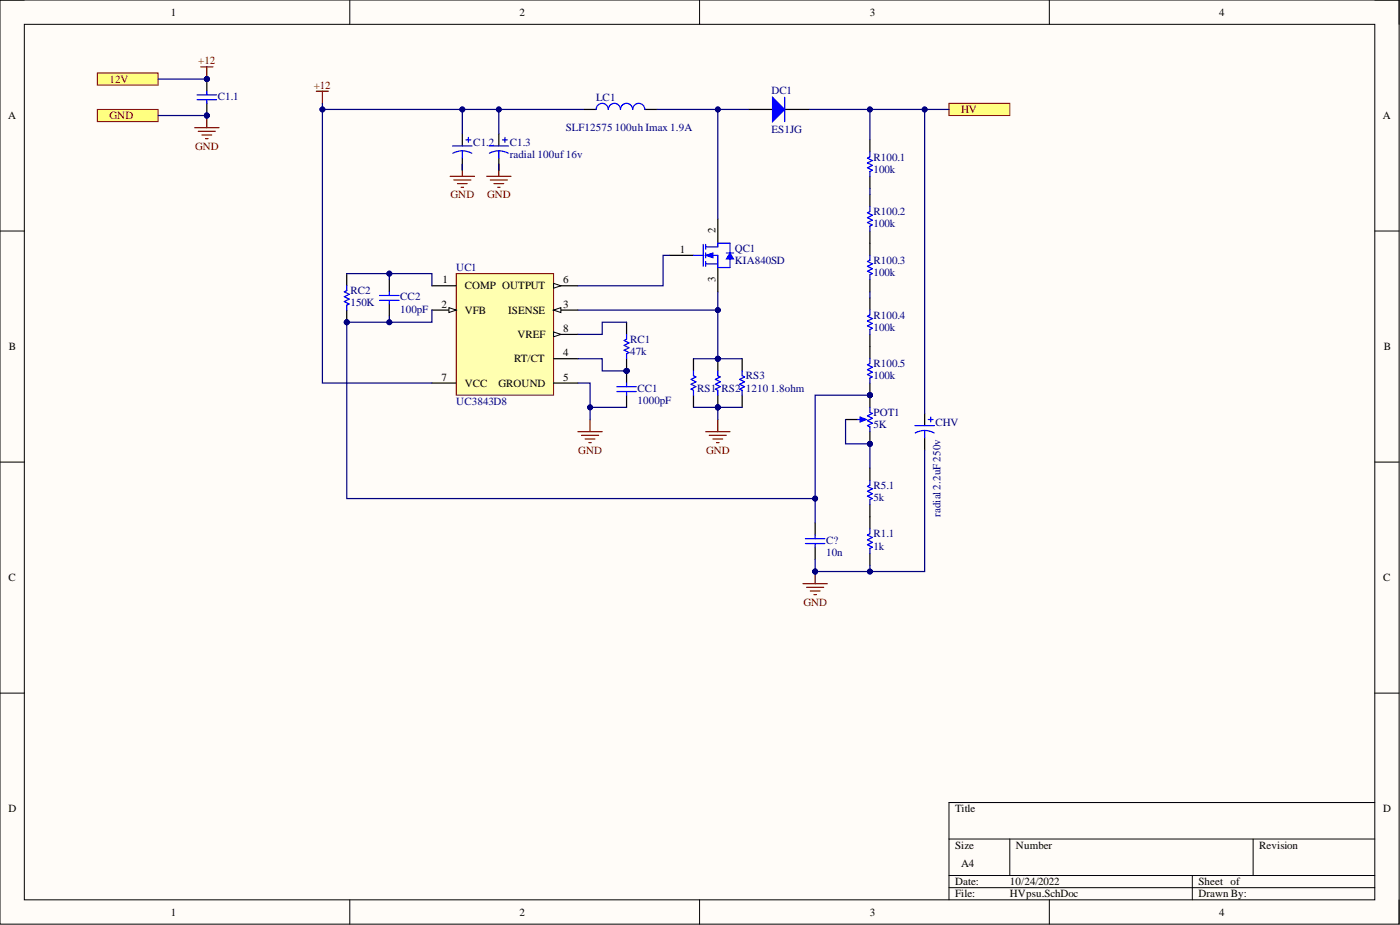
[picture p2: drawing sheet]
<svg xmlns="http://www.w3.org/2000/svg" width="292mm" height="193mm" viewBox="0 0 292 193" stroke-linecap="round" stroke-linejoin="round" font-family="sans-serif">
<defs><g id="words">
<g font-size="2.3">
<text x="35.6" y="3.3">1</text>
<text x="108.4" y="3.3">2</text>
<text x="181.5" y="3.3">3</text>
<text x="254.3" y="3.3">4</text>
<text x="1.7" y="24.9">A</text>
<text x="288.5" y="24.9">A</text>
<text x="141.8" y="52.8">1</text>
<text x="149.3" y="48.7" transform="rotate(-90 149.3 48.7)">2</text>
<text x="92.3" y="59.1">1</text>
<text x="117.5" y="59.1">6</text>
<text x="149.3" y="58.8" transform="rotate(-90 149.3 58.8)">3</text>
<text x="92.1" y="64.2">2</text>
<text x="97" y="60.4">COMP OUTPUT</text>
<text x="97" y="65.4">VFB</text>
<text x="106" y="65.4">ISENSE</text>
<text x="117.5" y="64.2">3</text>
<text x="108" y="70.5">VREF</text>
<text x="117.5" y="69.3">8</text>
<text x="1.9" y="73.1">B</text>
<text x="107.3" y="75.6">RT/CT</text>
<text x="117.5" y="74.3">4</text>
<text x="288.7" y="73.1">B</text>
<text x="92.1" y="79.4">7</text>
<text x="97" y="80.7">VCC</text>
<text x="104" y="80.7">GROUND</text>
<text x="117.5" y="79.4">5</text>
<text x="1.8" y="121.3">C</text>
<text x="288.6" y="121.3">C</text>
<text x="1.8" y="169.5">D</text>
<text x="199.3" y="169.5">Title</text>
<text x="288.6" y="169.5">D</text>
<text x="199.3" y="177.1">Size</text>
<text x="212" y="177.1">Number</text>
<text x="262.7" y="177.1">Revision</text>
<text x="199.3" y="184.7">Date:</text>
<text x="200.5" y="180.9">A4</text>
<text x="210.7" y="184.7">10/24/2022</text>
<text x="250" y="184.7">Sheet of</text>
<text x="35.6" y="191">1</text>
<text x="108.4" y="191">2</text>
<text x="181.5" y="191">3</text>
<text x="199.3" y="187.2">File:</text>
<text x="210.7" y="187.2">HVpsu.SchDoc</text>
<text x="250" y="187.2">Drawn By:</text>
<text x="254.3" y="191">4</text>
</g>
<g font-size="2.3" fill="#800000">
<text x="22.8" y="17.3">12V</text>
<text x="41.4" y="13.4">+12</text>
<text x="65.5" y="18.5">+12</text>
<text x="200.5" y="23.6">HV</text>
<text x="22.8" y="24.9">GND</text>
<text x="40.7" y="31.2">GND</text>
<text x="94" y="41.4">GND</text>
<text x="101.6" y="41.4">GND</text>
<text x="120.7" y="94.6">GND</text>
<text x="147.3" y="94.6">GND</text>
<text x="167.6" y="126.3">GND</text>
</g>
<g font-size="2.3" fill="#000080">
<text x="45.4" y="20.8">C1.1</text>
<text x="124.4" y="21.1">LC1</text>
<text x="160.9" y="19.5">DC1</text>
<text x="118" y="27.4">SLF12575</text>
<text x="128.3" y="27.4">100uh Imax 1.9A</text>
<text x="160.9" y="27.7">ES1JG</text>
<text x="98.7" y="30.4">C1.2</text>
<text x="106.4" y="30.4">C1.3</text>
<text x="106.4" y="33">radial 100uf16v</text>
<text x="182.3" y="33.5">R100.1</text>
<text x="182.3" y="36">100k</text>
<text x="182.3" y="44.9">R100.2</text>
<text x="182.3" y="47.4">100k</text>
<text x="153.3" y="52.5">QC1</text>
<text x="95.2" y="56.6">UC1</text>
<text x="153.3" y="55">KIA840SD</text>
<text x="182.3" y="55">R100.3</text>
<text x="182.3" y="57.6">100k</text>
<text x="73.1" y="61.4">RC2</text>
<text x="73.1" y="63.9">150K</text>
<text x="83.5" y="62.7">CC2</text>
<text x="83.5" y="65.2">100pF</text>
<text x="131.5" y="71.5">RC1</text>
<text x="182.3" y="66.5">R100.4</text>
<text x="182.3" y="69">100k</text>
<text x="131.5" y="74.1">47k</text>
<text x="182.3" y="76.6">R100.5</text>
<text x="133" y="81.7">CC1</text>
<text x="145.5" y="81.7">RS1 RS2</text>
<text x="155.6" y="79.1">RS3</text>
<text x="155.6" y="81.7">1210</text>
<text x="160.8" y="81.7">1.8ohm</text>
<text x="182.3" y="79.1">100k</text>
<text x="95.2" y="84.5">UC3843D8</text>
<text x="133" y="84.2">1000pF</text>
<text x="182.3" y="86.8">POT1</text>
<text x="182.3" y="89.3">5K</text>
<text x="195.2" y="88.8">CHV</text>
<text x="182.3" y="102">R5.1</text>
<text x="182.3" y="104.5">5k</text>
<text x="196.2" y="107.8" transform="rotate(-90 196.2 107.8)">radial2.2uF 250v</text>
<text x="172.4" y="113.4">C?</text>
<text x="182.3" y="112.1">R1.1</text>
<text x="172.4" y="115.9">10n</text>
<text x="182.3" y="114.7">1k</text>
</g>
</g></defs>
<path d="M0 0h291.9v192.8h-291.9z" fill-rule="evenodd" fill="#fffcf8"/>
<path d="M0 0h291.9v192.8h-291.9z" fill="none" stroke="#000" stroke-width=".21"/>
<path d="M5.1 5.1h281.7v182.6h-281.7z" fill-rule="evenodd" fill="#fffcf8"/>
<g fill="none" stroke="#000" stroke-width=".21">
<path d="M0 0h5.1M5.1 5.1h281.7v182.6h-281.7zM73 0v5.1M146 0v5.1M218.9 0v5.1M286.8 0h5.1v5.1M0 48.2h5.1M286.8 48.2h5.1M0 96.4h5.1M286.8 96.4h5.1M0 144.6h5.1M286.8 144.6h5.1"/>
<path d="M198 175h88.8M210.7 175v7.6M261.5 175v7.6M286.8 167.4h-88.8v20.3M73 187.7v5.1M146 187.7v5.1M198 182.6h88.8M198 185.2h88.8M218.9 187.7v5.1M248.8 182.6v5.1M291.9 187.7v5.1"/>
</g>
<path d="M20.3 15.2h12.7v2.6h-12.7z" fill-rule="evenodd" fill="#ffff80"/>
<path d="M20.3 15.2h12.7v2.6h-12.7z" fill="none" stroke="#800000" stroke-width=".21"/>
<path d="M20.3 22.8h12.7v2.6h-12.7z" fill-rule="evenodd" fill="#ffff80"/>
<path d="M20.3 22.8h12.7v2.6h-12.7z" fill="none" stroke="#800000" stroke-width=".21"/>
<path d="M40.6 26.6h5.1M41.4 27.4h3.5M42.1 28.2h2.1M42.9 28.9h.5M43.2 24.1v2.5" fill="none" stroke="#800000" stroke-width=".25"/>
<circle cx="43.2" cy="24.1" r=".51" fill="#000080"/>
<circle cx="43.2" cy="24.1" r=".51" fill="none" stroke="#000080" stroke-width=".21"/>
<path d="M198 21.6h12.7v2.5h-12.7z" fill-rule="evenodd" fill="#ffff80"/>
<path d="M198 21.6h12.7v2.5h-12.7z" fill="none" stroke="#800000" stroke-width=".21"/>
<path d="M41.9 14h2.5M43.2 14v2.5" fill="none" stroke="#800000" stroke-width=".25"/>
<circle cx="43.2" cy="16.5" r=".51" fill="#000080"/>
<circle cx="43.2" cy="16.5" r=".51" fill="none" stroke="#000080" stroke-width=".21"/>
<path d="M66 19h2.5M67.3 19v2.6" fill="none" stroke="#800000" stroke-width=".25"/>
<circle cx="43.2" cy="24.1" r=".51" fill="#000080"/>
<circle cx="43.2" cy="24.1" r=".51" fill="none" stroke="#000080" stroke-width=".21"/>
<circle cx="43.2" cy="16.5" r=".51" fill="#000080"/>
<circle cx="43.2" cy="16.5" r=".51" fill="none" stroke="#000080" stroke-width=".21"/>
<path d="M43.2 21.6v2.5" fill="none" stroke="#000" stroke-width=".25"/>
<circle cx="43.2" cy="24.1" r=".51" fill="#000080"/>
<circle cx="43.2" cy="24.1" r=".51" fill="none" stroke="#000080" stroke-width=".21"/>
<path d="M43.2 16.5v2.5" fill="none" stroke="#000" stroke-width=".25"/>
<circle cx="43.2" cy="16.5" r=".51" fill="#000080"/>
<circle cx="43.2" cy="16.5" r=".51" fill="none" stroke="#000080" stroke-width=".21"/>
<path d="M41.1 19.8h4.1M43.2 19v.8M41.1 20.8h4.1M43.2 20.8v.8" fill="none" stroke="#00f" stroke-width=".25"/>
<path d="M95.2 57.1h20.3v25.3h-20.3z" fill-rule="evenodd" fill="#ffffb0"/>
<path d="M95.2 57.1h20.3v25.3h-20.3z" fill="none" stroke="#800000" stroke-width=".21"/>
<path d="M90.1 59.6h5.1M90.1 64.7h5.1" fill="none" stroke="#000" stroke-width=".25"/>
<path d="M93.7 64.2l1.5 .5-1.5 .5z" fill="#f8fcff"/>
<path d="M93.7 64.2l1.5 .5-1.5 .5z" fill="none" stroke="#000" stroke-width=".21"/>
<path d="M115.5 64.7h5.1" fill="none" stroke="#000" stroke-width=".25"/>
<path d="M115.5 64.7l1.5-.5v1z" fill="#f8fcff"/>
<path d="M115.5 64.7l1.5-.5v1z" fill="none" stroke="#000" stroke-width=".21"/>
<path d="M115.5 59.6h5.1M115.5 74.8h5.1M115.5 79.9h5.1" fill="none" stroke="#000" stroke-width=".25"/>
<path d="M115.5 59.1l1.5 .5-1.5 .5z" fill="#f8fcff"/>
<path d="M115.5 59.1l1.5 .5-1.5 .5z" fill="none" stroke="#000" stroke-width=".21"/>
<path d="M90.1 79.9h5.1M115.5 69.8h5.1" fill="none" stroke="#000" stroke-width=".25"/>
<path d="M115.5 69.3l1.5 .5-1.5 .5z" fill="#f8fcff"/>
<path d="M115.5 69.3l1.5 .5-1.5 .5z" fill="none" stroke="#000" stroke-width=".21"/>
<path d="M121.8 22.8h2.6M134.5 22.8h2.6M156.1 22.8h5.1M163.7 22.8h5.1" fill="none" stroke="#000" stroke-width=".25"/>
<path d="M124.4 22.8a1.27 1.27 0 0 1 1.3-1.2 1.27 1.27 0 0 1 1.2 1.2 1.27 1.27 0 0 1 1.3-1.2 1.27 1.27 0 0 1 1.3 1.2 1.27 1.27 0 0 1 1.2-1.2 1.27 1.27 0 0 1 1.3 1.2 1.27 1.27 0 0 1 1.3-1.2 1.27 1.27 0 0 1 1.2 1.2" fill="none" stroke="#00f" stroke-width=".25"/>
<path d="M161.2 20.3l2.5 2.5-2.5 2.6z" fill="#00f"/>
<path d="M161.2 20.3l2.5 2.5-2.5 2.6zM163.7 20.3v5.1M144.7 53.3h2M146.7 51v4.6M147.2 51.5h2.6M147.2 53.3h2.6v2.5M147.2 55h2.6M147.2 51v1M147.2 52.8v1M147.2 54.5v1.1" fill="none" stroke="#00f" stroke-width=".25"/>
<path d="M139.6 53.3h5.1M149.8 45.7v5M149.8 55.8v5.1" fill="none" stroke="#000" stroke-width=".25"/>
<path d="M147.2 53.3l1.6-.5v1z" fill="#00f"/>
<path d="M147.2 53.3l1.6-.5v1z" fill="none" stroke="#00f" stroke-width=".21"/>
<path d="M149.8 51.5v-.8h2.5v2.1M152.3 54v1.8h-2.5" fill="none" stroke="#00f" stroke-width=".25"/>
<path d="M152.3 52.8l.8 1.2h-1.6z" fill="#00f"/>
<path d="M152.3 52.8l.8 1.2h-1.6z" fill="none" stroke="#00f" stroke-width=".21"/>
<path d="M151.5 52.8h1.6M144.7 77.4v1l.5 .2-1 .5 1 .6-1 .5 1 .5-1 .5 .5 .2v1M154.8 77.4v1l.6 .2-1.1 .5 1.1 .6-1.1 .5 1.1 .5-1.1 .5 .5 .2v1" fill="none" stroke="#00f" stroke-width=".25"/>
<path d="M144.7 74.8v2.6M154.8 74.8v2.6M144.7 82.4v2.6M154.8 82.4v2.6" fill="none" stroke="#000" stroke-width=".25"/>
<circle cx="149.8" cy="74.8" r=".51" fill="#000080"/>
<circle cx="149.8" cy="74.8" r=".51" fill="none" stroke="#000080" stroke-width=".21"/>
<circle cx="149.8" cy="85" r=".51" fill="#000080"/>
<circle cx="149.8" cy="85" r=".51" fill="none" stroke="#000080" stroke-width=".21"/>
<path d="M149.8 74.8v2.6" fill="none" stroke="#000" stroke-width=".25"/>
<circle cx="149.8" cy="74.8" r=".51" fill="#000080"/>
<circle cx="149.8" cy="74.8" r=".51" fill="none" stroke="#000080" stroke-width=".21"/>
<path d="M149.8 82.4v2.6" fill="none" stroke="#000" stroke-width=".25"/>
<circle cx="149.8" cy="85" r=".51" fill="#000080"/>
<circle cx="149.8" cy="85" r=".51" fill="none" stroke="#000080" stroke-width=".21"/>
<path d="M149.8 77.4v1l.5 .2-1 .5 1 .6-1 .5 1 .5-1 .5 .5 .2v1" fill="none" stroke="#00f" stroke-width=".25"/>
<path d="M120.6 90.1h5.1M121.3 90.8h3.6M122.1 91.6h2M122.9 92.3h.5M123.1 87.5v2.6M147.2 90.1h5.1M148 90.8h3.5M148.8 91.6h2M149.5 92.3h.5M149.8 87.5v2.6" fill="none" stroke="#800000" stroke-width=".25"/>
<circle cx="130.7" cy="77.4" r=".51" fill="#000080"/>
<circle cx="130.7" cy="77.4" r=".51" fill="none" stroke="#000080" stroke-width=".21"/>
<path d="M130.7 67.2v2.6M130.7 74.8v2.6" fill="none" stroke="#000" stroke-width=".25"/>
<circle cx="130.7" cy="77.4" r=".51" fill="#000080"/>
<circle cx="130.7" cy="77.4" r=".51" fill="none" stroke="#000080" stroke-width=".21"/>
<g fill="none" stroke="#00f" stroke-width=".25">
<path d="M94.4 30.4h4.1M96.5 31.5h.8l1.1 .5M96.5 31.5h-.9l-1.1 .5M96.5 31.5v1.5M97.2 29.2h1M97.7 28.7v1M102 30.4h4.1M104.1 31.5h.8l1.1 .5M104.1 31.5h-.8l-1.2 .5M104.1 31.5v1.5M104.8 29.2h1.1M105.3 28.7v1"/>
<path d="M130.7 69.8v1l-.5 .2 1 .5-1 .5 1 .6-1 .5 1 .5-.5 .2v1"/>
</g>
<path d="M96.5 27.9v2.5M96.5 33v2.5M104.1 27.9v2.5M104.1 33v2.5" fill="none" stroke="#000" stroke-width=".25"/>
<path d="M93.9 36.8h5.1M94.7 37.5h3.5M95.4 38.3h2.1M96.2 39.1h.5M96.5 34.2v2.6M101.5 36.8h5.1M102.3 37.5h3.6M103.1 38.3h2M103.8 39.1h.5M104.1 34.2v2.6" fill="none" stroke="#800000" stroke-width=".25"/>
<circle cx="72.3" cy="67.2" r=".51" fill="#000080"/>
<circle cx="72.3" cy="67.2" r=".51" fill="none" stroke="#000080" stroke-width=".21"/>
<path d="M72.3 57.1v2.5M72.3 64.7v2.5" fill="none" stroke="#000" stroke-width=".25"/>
<circle cx="72.3" cy="67.2" r=".51" fill="#000080"/>
<circle cx="72.3" cy="67.2" r=".51" fill="none" stroke="#000080" stroke-width=".21"/>
<path d="M72.3 59.6v1l-.5 .3 1.1 .5-1.1 .5 1.1 .5-1.1 .5 1.1 .5-.6 .3v1M79.2 61.6h4.1M79.2 62.7h4.1M81.2 60.9v.7M81.2 62.7v.7" fill="none" stroke="#00f" stroke-width=".25"/>
<path d="M81.2 58.3v2.6M81.2 63.4v2.6" fill="none" stroke="#000" stroke-width=".25"/>
<circle cx="130.7" cy="77.4" r=".51" fill="#000080"/>
<circle cx="130.7" cy="77.4" r=".51" fill="none" stroke="#000080" stroke-width=".21"/>
<path d="M130.7 77.4v2.5M130.7 82.4v2.6" fill="none" stroke="#000" stroke-width=".25"/>
<circle cx="130.7" cy="77.4" r=".51" fill="#000080"/>
<circle cx="130.7" cy="77.4" r=".51" fill="none" stroke="#000080" stroke-width=".21"/>
<g fill="none" stroke="#00f" stroke-width=".25">
<path d="M181.5 31.7v1l-.5 .3 1 .5-1 .5 1 .5-1 .5 1 .5-.5 .3v1M181.5 43.1v1l-.5 .3 1 .5-1 .5 1 .5-1 .5 1 .5-.5 .3v1M130.7 79.9v.8M128.7 80.7h4.1M128.7 81.7h4.1M130.7 81.7v.7M190.9 88.8h4.1M192.9 89.8l.8 .1 1.2 .4M192.9 89.8l-.8 .1-1.1 .4M192.9 89.8v1.5M193.7 87.5h1M194.2 87v1"/>
<path d="M181.5 110.3v1.1l-.5 .2 1 .5-1 .5 1 .5-1 .5 1 .6-.5 .2v1"/>
</g>
<path d="M181.5 29.2v2.5M181.5 36.8v2.5M181.5 40.6v2.5M181.5 48.2v2.5M192.9 86.3v2.5M192.9 91.3v2.6M181.5 107.8v2.5M181.5 115.4v2.6" fill="none" stroke="#000" stroke-width=".25"/>
<path d="M170.1 119.2v2.6M167.5 121.8h5.1M168.3 122.5h3.6M169.1 123.3h2M169.8 124h.5" fill="none" stroke="#800000" stroke-width=".25"/>
<circle cx="170.1" cy="119.2" r=".51" fill="#000080"/>
<circle cx="170.1" cy="119.2" r=".51" fill="none" stroke="#000080" stroke-width=".21"/>
<path d="M170.1 109.1v2.5M170.1 114.2v2.5" fill="none" stroke="#000" stroke-width=".25"/>
<path d="M168 112.4h4.1M168 113.4h4.1M170.1 111.6v.8M170.1 113.4v.8" fill="none" stroke="#00f" stroke-width=".25"/>
<circle cx="181.5" cy="82.4" r=".51" fill="#000080"/>
<circle cx="181.5" cy="82.4" r=".51" fill="none" stroke="#000080" stroke-width=".21"/>
<path d="M181.5 72.3v2.5M181.5 79.9v2.5" fill="none" stroke="#000" stroke-width=".25"/>
<circle cx="181.5" cy="82.4" r=".51" fill="#000080"/>
<circle cx="181.5" cy="82.4" r=".51" fill="none" stroke="#000080" stroke-width=".21"/>
<path d="M181.5 74.8v1.1l-.5 .2 1 .5-1 .5 1 .5-1 .5 1 .5-.5 .3v1" fill="none" stroke="#00f" stroke-width=".25"/>
<circle cx="181.5" cy="82.4" r=".51" fill="#000080"/>
<circle cx="181.5" cy="82.4" r=".51" fill="none" stroke="#000080" stroke-width=".21"/>
<circle cx="181.5" cy="92.6" r=".51" fill="#000080"/>
<circle cx="181.5" cy="92.6" r=".51" fill="none" stroke="#000080" stroke-width=".21"/>
<path d="M176.4 87.5h2.6M181.5 82.4v2.6" fill="none" stroke="#000" stroke-width=".25"/>
<circle cx="181.5" cy="82.4" r=".51" fill="#000080"/>
<circle cx="181.5" cy="82.4" r=".51" fill="none" stroke="#000080" stroke-width=".21"/>
<path d="M179 87.5h1.2" fill="none" stroke="#00f" stroke-width=".25"/>
<path d="M179.5 87l1.2 .5-1.2 .5z" fill="#00f"/>
<path d="M179.5 87l1.2 .5-1.2 .5z" fill="none" stroke="#00f" stroke-width=".25"/>
<path d="M181.5 90.1v2.5" fill="none" stroke="#000" stroke-width=".25"/>
<circle cx="181.5" cy="92.6" r=".51" fill="#000080"/>
<circle cx="181.5" cy="92.6" r=".51" fill="none" stroke="#000080" stroke-width=".21"/>
<path d="M181.5 53.3v1l-.5 .2 1 .5-1 .6 1 .5-1 .5 1 .5-.5 .2v1M181.5 64.7v1l-.5 .3 1 .5-1 .5 1 .5-1 .5 1 .5-.5 .2v1.1M181.5 85v1l.5 .3-1 .5 1 .5-1 .5 1 .5-1 .5 .5 .2v1.1M181.5 100.2v1l-.5 .3 1 .5-1 .5 1 .5-1 .5 1 .5-.5 .3v1" fill="none" stroke="#00f" stroke-width=".25"/>
<path d="M181.5 50.7v2.6M181.5 58.3v2.6M181.5 62.2v2.5M181.5 69.8v2.5M181.5 97.7v2.5M181.5 105.3v2.5" fill="none" stroke="#000" stroke-width=".25"/>
<path d="M33 16.5h10.2" fill="none" stroke="#000080" stroke-width=".25"/>
<circle cx="43.2" cy="16.5" r=".51" fill="#000080"/>
<circle cx="43.2" cy="16.5" r=".51" fill="none" stroke="#000080" stroke-width=".21"/>
<path d="M33 24.1h10.2" fill="none" stroke="#000080" stroke-width=".25"/>
<circle cx="43.2" cy="24.1" r=".51" fill="#000080"/>
<circle cx="43.2" cy="24.1" r=".51" fill="none" stroke="#000080" stroke-width=".21"/>
<path d="M67.3 21.6v58.3h22.8" fill="none" stroke="#000080" stroke-width=".25"/>
<circle cx="67.3" cy="22.8" r=".51" fill="#000080"/>
<circle cx="67.3" cy="22.8" r=".51" fill="none" stroke="#000080" stroke-width=".21"/>
<path d="M120.6 79.9h2.5v7.6" fill="none" stroke="#000080" stroke-width=".25"/>
<circle cx="123.1" cy="85" r=".51" fill="#000080"/>
<circle cx="123.1" cy="85" r=".51" fill="none" stroke="#000080" stroke-width=".21"/>
<path d="M149.8 85v2.5" fill="none" stroke="#000080" stroke-width=".25"/>
<circle cx="149.8" cy="85" r=".51" fill="#000080"/>
<circle cx="149.8" cy="85" r=".51" fill="none" stroke="#000080" stroke-width=".21"/>
<path d="M120.6 64.7h29.2v10.1" fill="none" stroke="#000080" stroke-width=".25"/>
<circle cx="149.8" cy="74.8" r=".51" fill="#000080"/>
<circle cx="149.8" cy="74.8" r=".51" fill="none" stroke="#000080" stroke-width=".21"/>
<circle cx="149.8" cy="64.7" r=".51" fill="#000080"/>
<circle cx="149.8" cy="64.7" r=".51" fill="none" stroke="#000080" stroke-width=".21"/>
<path d="M144.7 85h5.1" fill="none" stroke="#000080" stroke-width=".25"/>
<circle cx="149.8" cy="85" r=".51" fill="#000080"/>
<circle cx="149.8" cy="85" r=".51" fill="none" stroke="#000080" stroke-width=".21"/>
<path d="M144.7 74.8h10.1" fill="none" stroke="#000080" stroke-width=".25"/>
<circle cx="149.8" cy="74.8" r=".51" fill="#000080"/>
<circle cx="149.8" cy="74.8" r=".51" fill="none" stroke="#000080" stroke-width=".21"/>
<path d="M149.8 85h5" fill="none" stroke="#000080" stroke-width=".25"/>
<circle cx="149.8" cy="85" r=".51" fill="#000080"/>
<circle cx="149.8" cy="85" r=".51" fill="none" stroke="#000080" stroke-width=".21"/>
<path d="M120.6 74.8h5.1v2.6h5M130.7 67.2h-5v2.6h-5.1" fill="none" stroke="#000080" stroke-width=".25"/>
<circle cx="130.7" cy="77.4" r=".51" fill="#000080"/>
<circle cx="130.7" cy="77.4" r=".51" fill="none" stroke="#000080" stroke-width=".21"/>
<path d="M139.6 53.3h-1.3v6.3h-17.7M123.1 85h7.6" fill="none" stroke="#000080" stroke-width=".25"/>
<circle cx="123.1" cy="85" r=".51" fill="#000080"/>
<circle cx="123.1" cy="85" r=".51" fill="none" stroke="#000080" stroke-width=".21"/>
<path d="M96.5 22.8v5.1" fill="none" stroke="#000080" stroke-width=".25"/>
<circle cx="96.5" cy="22.8" r=".51" fill="#000080"/>
<circle cx="96.5" cy="22.8" r=".51" fill="none" stroke="#000080" stroke-width=".21"/>
<path d="M104.1 22.8v5.1" fill="none" stroke="#000080" stroke-width=".25"/>
<circle cx="104.1" cy="22.8" r=".51" fill="#000080"/>
<circle cx="104.1" cy="22.8" r=".51" fill="none" stroke="#000080" stroke-width=".21"/>
<path d="M67.3 22.8h54.5M96.5 34.2v1.3M104.1 34.2v1.3" fill="none" stroke="#000080" stroke-width=".25"/>
<circle cx="67.3" cy="22.8" r=".51" fill="#000080"/>
<circle cx="67.3" cy="22.8" r=".51" fill="none" stroke="#000080" stroke-width=".21"/>
<circle cx="96.5" cy="22.8" r=".51" fill="#000080"/>
<circle cx="96.5" cy="22.8" r=".51" fill="none" stroke="#000080" stroke-width=".21"/>
<circle cx="104.1" cy="22.8" r=".51" fill="#000080"/>
<circle cx="104.1" cy="22.8" r=".51" fill="none" stroke="#000080" stroke-width=".21"/>
<path d="M149.8 60.9v3.8" fill="none" stroke="#000080" stroke-width=".25"/>
<circle cx="149.8" cy="64.7" r=".51" fill="#000080"/>
<circle cx="149.8" cy="64.7" r=".51" fill="none" stroke="#000080" stroke-width=".21"/>
<path d="M81.2 57.1v1.2" fill="none" stroke="#000080" stroke-width=".25"/>
<circle cx="81.2" cy="57.1" r=".51" fill="#000080"/>
<circle cx="81.2" cy="57.1" r=".51" fill="none" stroke="#000080" stroke-width=".21"/>
<path d="M72.3 57.1h17.8v2.5" fill="none" stroke="#000080" stroke-width=".25"/>
<circle cx="81.2" cy="57.1" r=".51" fill="#000080"/>
<circle cx="81.2" cy="57.1" r=".51" fill="none" stroke="#000080" stroke-width=".21"/>
<path d="M181.5 39.3v1.3M192.9 22.8v63.5" fill="none" stroke="#000080" stroke-width=".25"/>
<circle cx="192.9" cy="22.8" r=".51" fill="#000080"/>
<circle cx="192.9" cy="22.8" r=".51" fill="none" stroke="#000080" stroke-width=".21"/>
<path d="M176.4 87.5v5.1h5.1v5.1" fill="none" stroke="#000080" stroke-width=".25"/>
<circle cx="181.5" cy="92.6" r=".51" fill="#000080"/>
<circle cx="181.5" cy="92.6" r=".51" fill="none" stroke="#000080" stroke-width=".21"/>
<path d="M181.5 82.4h-11.4v26.7" fill="none" stroke="#000080" stroke-width=".25"/>
<circle cx="181.5" cy="82.4" r=".51" fill="#000080"/>
<circle cx="181.5" cy="82.4" r=".51" fill="none" stroke="#000080" stroke-width=".21"/>
<circle cx="170.1" cy="104" r=".51" fill="#000080"/>
<circle cx="170.1" cy="104" r=".51" fill="none" stroke="#000080" stroke-width=".21"/>
<path d="M168.8 22.8h12.7M181.5 60.9v1.3" fill="none" stroke="#000080" stroke-width=".25"/>
<circle cx="181.5" cy="22.8" r=".51" fill="#000080"/>
<circle cx="181.5" cy="22.8" r=".51" fill="none" stroke="#000080" stroke-width=".21"/>
<path d="M198 22.8h-16.5v6.4" fill="none" stroke="#000080" stroke-width=".25"/>
<circle cx="181.5" cy="22.8" r=".51" fill="#000080"/>
<circle cx="181.5" cy="22.8" r=".51" fill="none" stroke="#000080" stroke-width=".21"/>
<circle cx="192.9" cy="22.8" r=".51" fill="#000080"/>
<circle cx="192.9" cy="22.8" r=".51" fill="none" stroke="#000080" stroke-width=".21"/>
<path d="M90.1 64.7v2.5h-17.8v36.8h97.8" fill="none" stroke="#000080" stroke-width=".25"/>
<circle cx="170.1" cy="104" r=".51" fill="#000080"/>
<circle cx="170.1" cy="104" r=".51" fill="none" stroke="#000080" stroke-width=".21"/>
<circle cx="72.3" cy="67.2" r=".51" fill="#000080"/>
<circle cx="72.3" cy="67.2" r=".51" fill="none" stroke="#000080" stroke-width=".21"/>
<circle cx="81.2" cy="67.2" r=".51" fill="#000080"/>
<circle cx="81.2" cy="67.2" r=".51" fill="none" stroke="#000080" stroke-width=".21"/>
<path d="M81.2 66v1.2" fill="none" stroke="#000080" stroke-width=".25"/>
<circle cx="81.2" cy="67.2" r=".51" fill="#000080"/>
<circle cx="81.2" cy="67.2" r=".51" fill="none" stroke="#000080" stroke-width=".21"/>
<path d="M137.1 22.8h19" fill="none" stroke="#000080" stroke-width=".25"/>
<circle cx="149.8" cy="22.8" r=".51" fill="#000080"/>
<circle cx="149.8" cy="22.8" r=".51" fill="none" stroke="#000080" stroke-width=".21"/>
<path d="M149.8 22.8v22.9" fill="none" stroke="#000080" stroke-width=".25"/>
<circle cx="149.8" cy="22.8" r=".51" fill="#000080"/>
<circle cx="149.8" cy="22.8" r=".51" fill="none" stroke="#000080" stroke-width=".21"/>
<path d="M181.5 118v1.2h-11.4" fill="none" stroke="#000080" stroke-width=".25"/>
<circle cx="181.5" cy="119.2" r=".51" fill="#000080"/>
<circle cx="181.5" cy="119.2" r=".51" fill="none" stroke="#000080" stroke-width=".21"/>
<circle cx="170.1" cy="119.2" r=".51" fill="#000080"/>
<circle cx="170.1" cy="119.2" r=".51" fill="none" stroke="#000080" stroke-width=".21"/>
<path d="M170.1 116.7v2.5" fill="none" stroke="#000080" stroke-width=".25"/>
<circle cx="170.1" cy="119.2" r=".51" fill="#000080"/>
<circle cx="170.1" cy="119.2" r=".51" fill="none" stroke="#000080" stroke-width=".21"/>
<path d="M192.9 93.9v25.3h-11.4" fill="none" stroke="#000080" stroke-width=".25"/>
<circle cx="181.5" cy="119.2" r=".51" fill="#000080"/>
<circle cx="181.5" cy="119.2" r=".51" fill="none" stroke="#000080" stroke-width=".21"/>
<use href="#words"/>
</svg>
